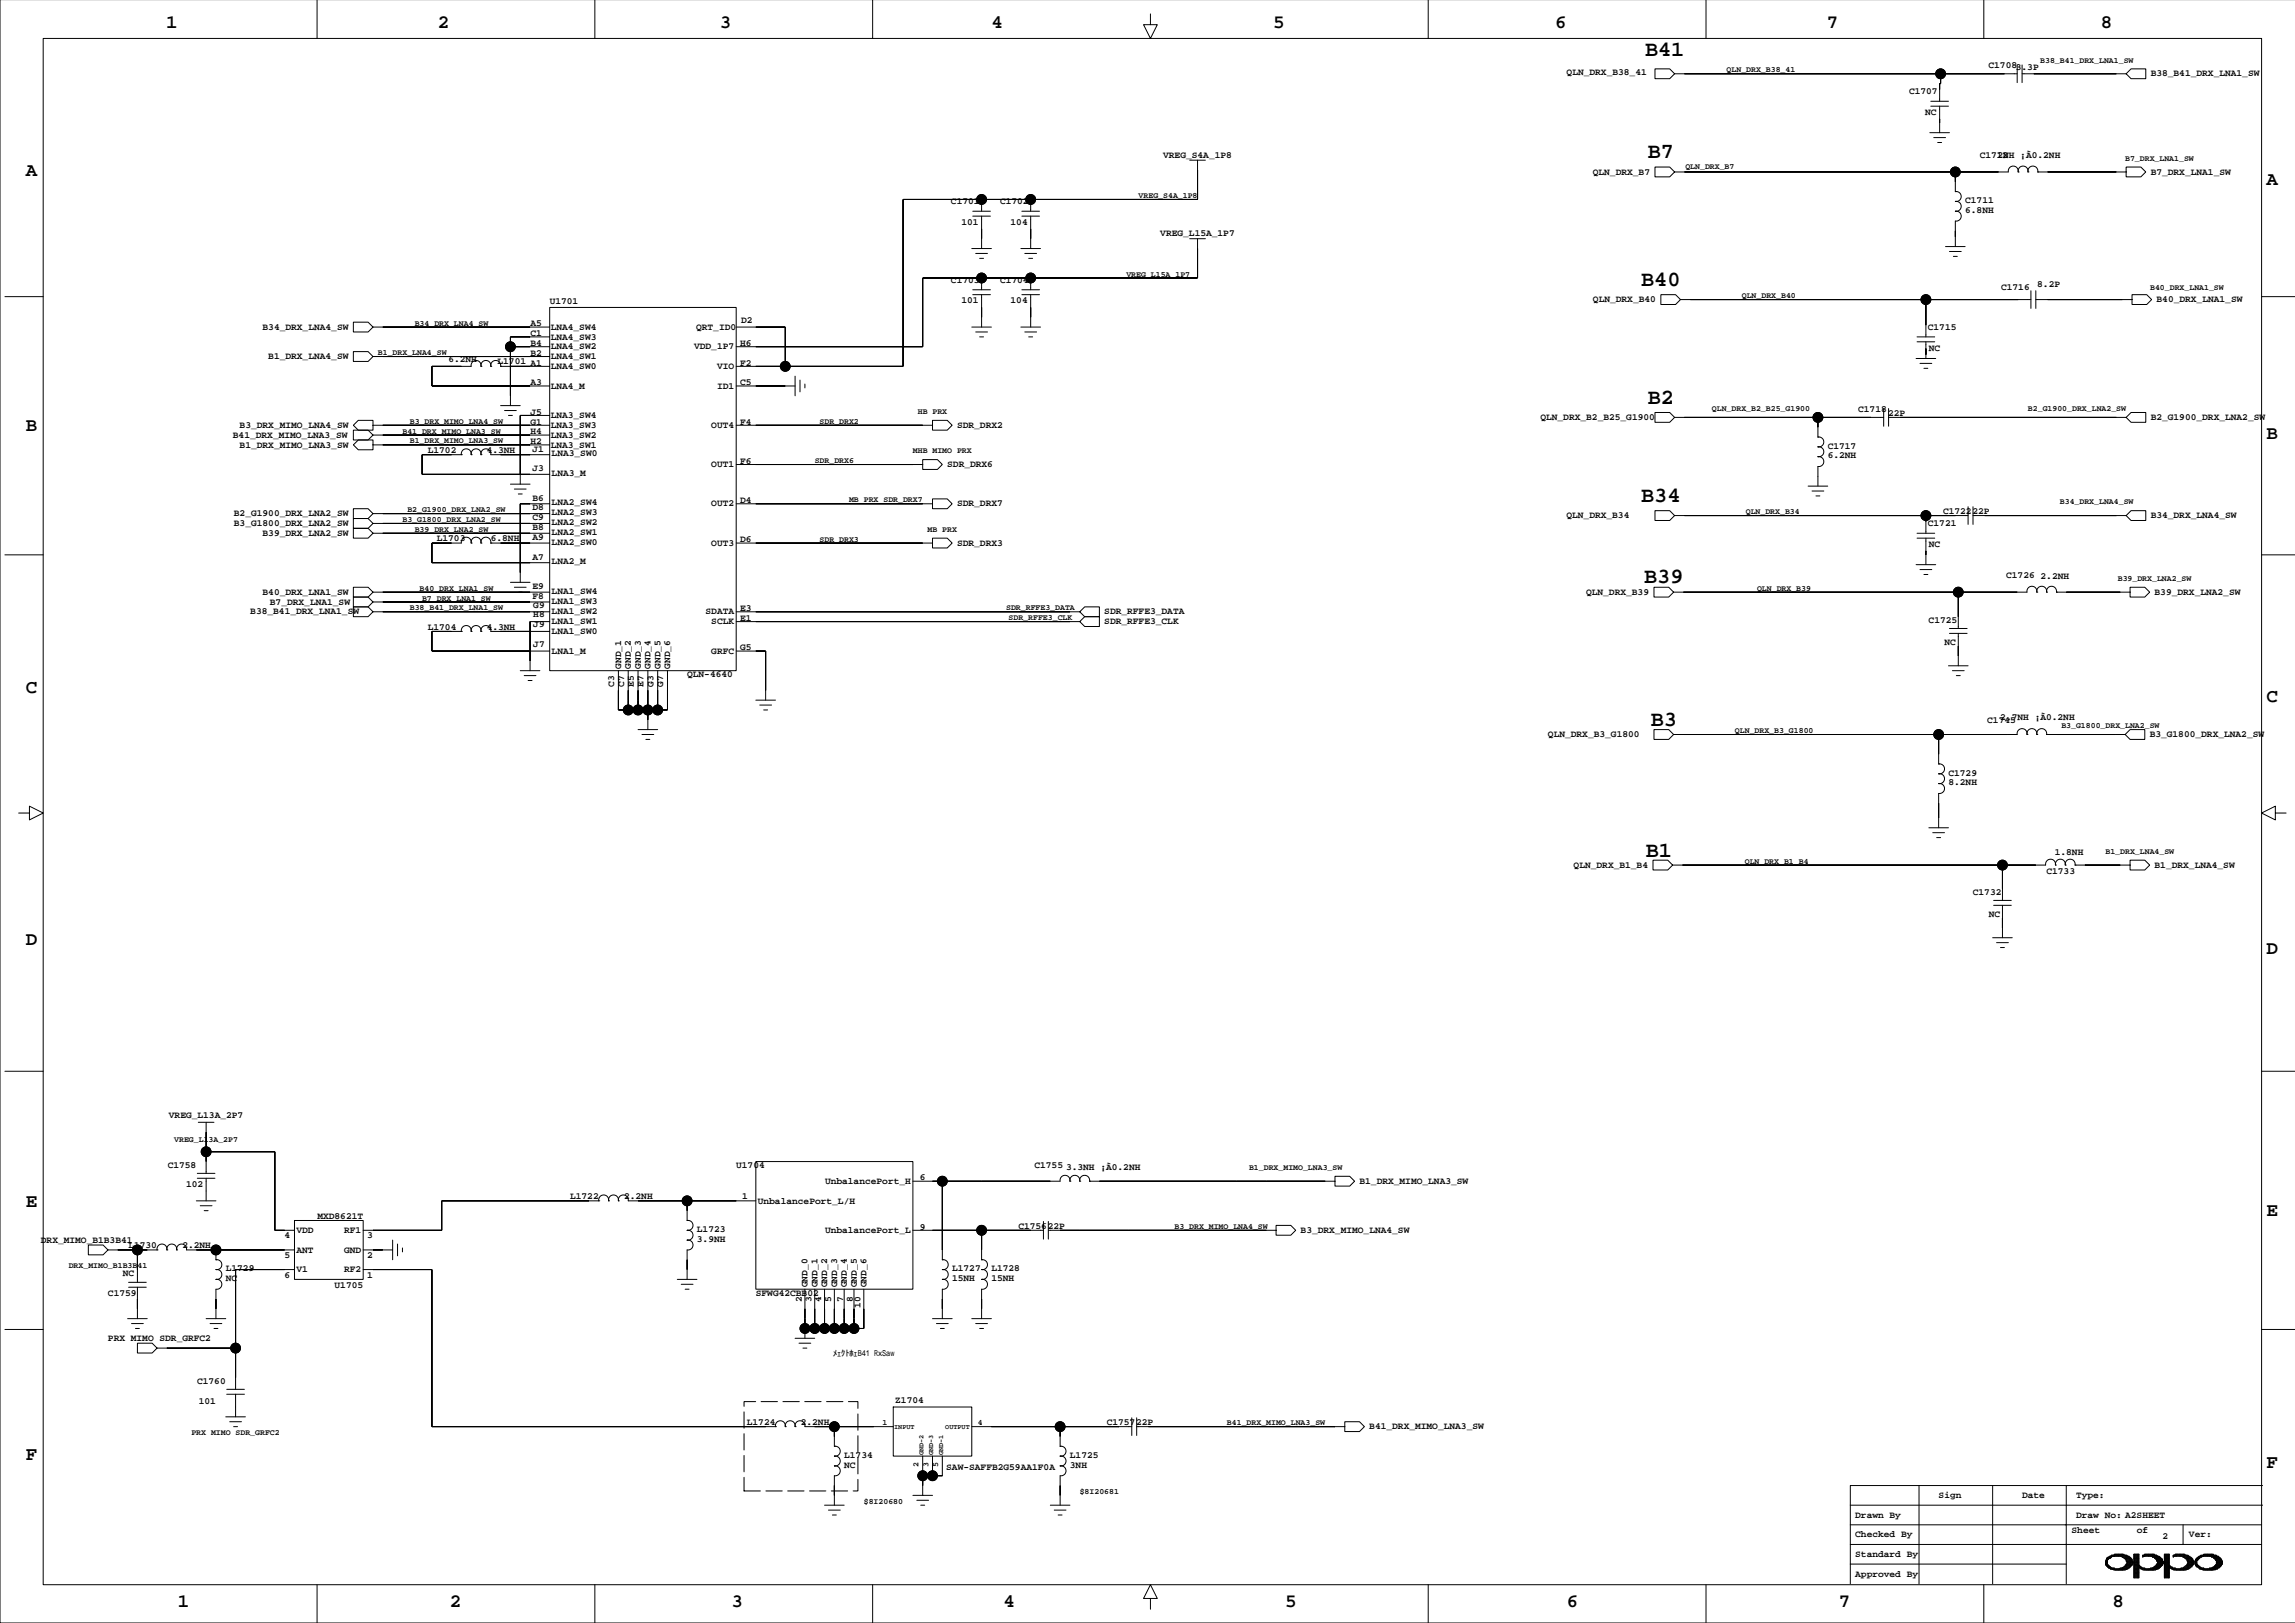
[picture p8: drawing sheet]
<svg xmlns="http://www.w3.org/2000/svg" width="594mm" height="420mm" viewBox="0 0 594 420" stroke-linecap="round" stroke-linejoin="round" font-family="sans-serif">
<defs><g id="words">
<g font-size="5.6">
<text x="425.6" y="14.5">B41</text>
<text x="426.3" y="40.9">B7</text>
<text x="424.6" y="73.9">B40</text>
<text x="426.3" y="104.4">B2</text>
<text x="424.6" y="129.8">B34</text>
<text x="425.4" y="150.9">B39</text>
<text x="427" y="187.7">B3</text>
<text x="425.8" y="221.7">B1</text>
</g>
<g font-size="4.9">
<text x="43" y="7.3">1</text>
<text x="113.3" y="7.3">2</text>
<text x="186.2" y="7.3">3</text>
<text x="256.5" y="7.3">4</text>
<text x="329.4" y="7.3">5</text>
<text x="402.3" y="7.3">6</text>
<text x="472.6" y="7.3">7</text>
<text x="543.5" y="7.3">8</text>
<text x="6.6" y="45.6">A</text>
<text x="586.4" y="47.9">A</text>
<text x="6.6" y="111.4">B</text>
<text x="586.4" y="113.7">B</text>
<text x="6.6" y="179.2">C</text>
<text x="586.4" y="181.5">C</text>
<text x="6.6" y="244.4">D</text>
<text x="586.4" y="246.7">D</text>
<text x="6.6" y="312.3">E</text>
<text x="586.4" y="314.5">E</text>
<text x="6.6" y="377.5">F</text>
<text x="586.4" y="379.8">F</text>
<text x="46" y="415.6">1</text>
<text x="116.3" y="415.6">2</text>
<text x="189.2" y="415.6">3</text>
<text x="259.6" y="415.6">4</text>
<text x="332.5" y="415.6">5</text>
<text x="405.3" y="415.6">6</text>
<text x="475.7" y="415.6">7</text>
<text x="546.5" y="415.6">8</text>
</g>
<g font-size="2.5">
<text x="514.4" y="17.5">C17083.3P</text>
<text x="405.3" y="19.5">QLN_DRX_B38_41</text>
<text x="556.4" y="19.8">B38_B41_DRX_LNA1_SW</text>
<text x="493.9" y="24.4">C1707</text>
<text x="498.1" y="29.7">NC</text>
<text x="300.9" y="40.9">VREG_S4A_1P8</text>
<text x="512.2" y="40.9">C1712</text>
<text x="516.7" y="40.9">2NH ¡À0.2NH</text>
<text x="412.1" y="45.2">QLN_DRX_B7</text>
<text x="556.4" y="45.2">B7_DRX_LNA1_SW</text>
<text x="246" y="52.8">C1701</text>
<text x="258.7" y="52.8">C1702</text>
<text x="508.4" y="52.6">C1711</text>
<text x="248.7" y="58.1">101</text>
<text x="261.4" y="58.1">104</text>
<text x="508.4" y="55.1">6.8NH</text>
<text x="300.2" y="61.2">VREG_L15A_1P7</text>
<text x="246" y="73.1">C1703</text>
<text x="258.7" y="73.1">C1704</text>
<text x="517.7" y="75.1">C1716</text>
<text x="527" y="74.3">8.2P</text>
<text x="142.2" y="78.7">U1701</text>
<text x="191.7" y="83.5">D2</text>
<text x="248.7" y="78.5">101</text>
<text x="261.4" y="78.5">104</text>
<text x="412.1" y="78.2">QLN_DRX_B40</text>
<text x="557.9" y="78.2">B40_DRX_LNA1_SW</text>
<text x="67.9" y="85.3">B34_DRX_LNA4_SW</text>
<text x="137.2" y="89.5">B4</text>
<text x="137.2" y="87">C1</text>
<text x="137.2" y="84.4">A5</text>
<text x="142.5" y="85.3">LNA4_SW4</text>
<text x="142.5" y="87.8">LNA4_SW3</text>
<text x="180.1" y="85.3">QRT_ID0</text>
<text x="191.5" y="89.5">H6</text>
<text x="498.7" y="85.3">C1715</text>
<text x="69.4" y="92.9">B1_DRX_LNA4_SW</text>
<text x="116" y="93.7">6.2NH</text>
<text x="128.7" y="94.2">L1701 A1</text>
<text x="137.2" y="92">B2</text>
<text x="142.5" y="90.4">LNA4_SW2</text>
<text x="142.5" y="92.9">LNA4_SW1</text>
<text x="142.5" y="95.5">LNA4_SW0</text>
<text x="179.6" y="90.4">VDD_1P7</text>
<text x="185.5" y="95.5">VIO</text>
<text x="191.5" y="94.6">F2</text>
<text x="499" y="90.9">NC</text>
<text x="137.2" y="99.7">A3</text>
<text x="142.5" y="100.5">LNA4_M</text>
<text x="185.5" y="100.5">ID1</text>
<text x="191.5" y="99.7">C5</text>
<text x="137.2" y="107.3">J5</text>
<text x="480.7" y="106.5">C1718</text>
<text x="488.5" y="107.5">22P</text>
<text x="60.3" y="113.2">B41_DRX_MIMO_LNA3_SW</text>
<text x="62" y="110.7">B3_DRX_MIMO_LNA4_SW</text>
<text x="137.2" y="112.3">H4</text>
<text x="137.2" y="109.8">G1</text>
<text x="142.5" y="108.2">LNA3_SW4</text>
<text x="142.5" y="110.7">LNA3_SW3</text>
<text x="142.5" y="113.2">LNA3_SW2</text>
<text x="184" y="110.7">OUT4</text>
<text x="191.5" y="109.8">F4</text>
<text x="247.6" y="110.7">SDR_DRX2</text>
<text x="398.5" y="108.7">QLN_DRX_B2_B25_G1900</text>
<text x="556.4" y="108.7">B2_G1900_DRX_LNA2_SW</text>
<text x="62" y="115.8">B1_DRX_MIMO_LNA3_SW</text>
<text x="110.7" y="117.2">L1702</text>
<text x="125.9" y="117.2">4.3NH</text>
<text x="137.2" y="114.9">H2</text>
<text x="137.7" y="116.8">J1</text>
<text x="142.5" y="115.8">LNA3_SW1</text>
<text x="142.7" y="118.1">LNA3_SW0</text>
<text x="191.5" y="120">F6</text>
<text x="472.8" y="116">C1717</text>
<text x="472.8" y="118.6">6.2NH</text>
<text x="137.7" y="121.9">J3</text>
<text x="142.7" y="123.1">LNA3_M</text>
<text x="184" y="120.8">OUT1</text>
<text x="245.1" y="120.8">SDR_DRX6</text>
<text x="137.7" y="129.5">B6</text>
<text x="142.7" y="130.8">LNA2_SW4</text>
<text x="184" y="131">OUT2</text>
<text x="191.5" y="130.1">D4</text>
<text x="247.6" y="131">SDR_DRX7</text>
<text x="60.5" y="136.1">B3_G1800_DRX_LNA2_SW</text>
<text x="60.5" y="133.5">B2_G1900_DRX_LNA2_SW</text>
<text x="137.7" y="132">D8</text>
<text x="137.7" y="134.6">C9</text>
<text x="137.7" y="137.1">B8</text>
<text x="142.7" y="135.8">LNA2_SW2</text>
<text x="142.7" y="133.3">LNA2_SW3</text>
<text x="405.2" y="134.1">QLN_DRX_B34</text>
<text x="498.7" y="136.1">C1721</text>
<text x="502.7" y="132.9">C172222P</text>
<text x="556.4" y="134.1">B34_DRX_LNA4_SW</text>
<text x="67.9" y="138.6">B39_DRX_LNA2_SW</text>
<text x="113" y="140">L1703</text>
<text x="127" y="140">6.8NH</text>
<text x="137.7" y="139.7">A9</text>
<text x="142.7" y="140.9">LNA2_SW0</text>
<text x="142.7" y="138.4">LNA2_SW1</text>
<text x="184" y="141.2">OUT3</text>
<text x="191.5" y="140.3">D6</text>
<text x="247.6" y="141.2">SDR_DRX3</text>
<text x="499" y="141.4">NC</text>
<text x="137.7" y="144.7">A7</text>
<text x="142.7" y="146">LNA2_M</text>
<text x="519" y="149.6">C1726</text>
<text x="527.9" y="149.8">2.2NH</text>
<text x="67.9" y="153.9">B40_DRX_LNA1_SW</text>
<text x="137.7" y="152.4">E9</text>
<text x="137.7" y="154.9">F8</text>
<text x="142.7" y="153.6">LNA1_SW4</text>
<text x="410.3" y="153.9">QLN_DRX_B39</text>
<text x="557.4" y="153.9">B39_DRX_LNA2_SW</text>
<text x="64.8" y="158.9">B38_B41_DRX_LNA1_SW</text>
<text x="69.8" y="156.4">B7_DRX_LNA1_SW</text>
<text x="138" y="159.7">H8</text>
<text x="138" y="157.2">G9</text>
<text x="142.7" y="158.9">LNA1_SW2</text>
<text x="142.7" y="161.5">LNA1_SW1</text>
<text x="142.7" y="156.1">LNA1_SW3</text>
<text x="182.5" y="158.9">SDATA</text>
<text x="184" y="161.5">SCLK</text>
<text x="191.5" y="160.6">E1</text>
<text x="191.5" y="158.1">E3</text>
<text x="285.7" y="161.5">SDR_RFFE3_CLK</text>
<text x="285.7" y="158.9">SDR_RFFE3_DATA</text>
<text x="499" y="161.2">C1725</text>
<text x="110.7" y="162.9">L1704</text>
<text x="125.9" y="162.9">4.3NH</text>
<text x="138" y="167.3">J7</text>
<text x="138" y="162.3">J9</text>
<text x="142.7" y="164">LNA1_SW0</text>
<text x="503.1" y="166.8">NC</text>
<text x="142.7" y="169.1">LNA1_M</text>
<text x="160.7" y="173" transform="rotate(-90 160.7 173)">GND_1</text>
<text x="163.2" y="173" transform="rotate(-90 163.2 173)">GND_2</text>
<text x="165.8" y="173" transform="rotate(-90 165.8 173)">GND_3</text>
<text x="168.3" y="173" transform="rotate(-90 168.3 173)">GND_4</text>
<text x="170.8" y="173" transform="rotate(-90 170.8 173)">GND_5</text>
<text x="173.4" y="173" transform="rotate(-90 173.4 173)">GND_6</text>
<text x="184" y="169.1">GRFC</text>
<text x="191.5" y="168.2">G5</text>
<text x="158.9" y="177.7" transform="rotate(-90 158.9 177.7)">C3</text>
<text x="161.4" y="177.7" transform="rotate(-90 161.4 177.7)">C7</text>
<text x="164" y="177.7" transform="rotate(-90 164 177.7)">E5</text>
<text x="166.5" y="177.7" transform="rotate(-90 166.5 177.7)">E7</text>
<text x="169.1" y="177.7" transform="rotate(-90 169.1 177.7)">G3</text>
<text x="171.6" y="177.7" transform="rotate(-90 171.6 177.7)">G7</text>
<text x="177.8" y="175.2">QLN-4640</text>
<text x="400.5" y="190.7">QLN_DRX_B3_G1800</text>
<text x="514.1" y="187.1">C1745</text>
<text x="517.5" y="186.3">2.7NH ¡À0.2NH</text>
<text x="556.1" y="190.7">B3_G1800_DRX_LNA2_SW</text>
<text x="504.1" y="200.6">C1729</text>
<text x="504.1" y="203.1">8.2NH</text>
<text x="531.6" y="221">1.8NH</text>
<text x="407.1" y="224.5">QLN_DRX_B1_B4</text>
<text x="529.4" y="226">C1733</text>
<text x="557.4" y="224.5">B1_DRX_LNA4_SW</text>
<text x="510.4" y="231.6">C1732</text>
<text x="514.5" y="237.2">NC</text>
<text x="43.7" y="289.2">VREG_L13A_2P7</text>
<text x="43.4" y="302.2">C1758</text>
<text x="190.5" y="302.2">U1704</text>
<text x="237.9" y="305.3">6</text>
<text x="267.6" y="302.2">C1755</text>
<text x="275.8" y="302.6">3.3NH ¡À0.2NH</text>
<text x="48.1" y="307">102</text>
<text x="147.5" y="310.2">L1722</text>
<text x="161.5" y="310.2">2.2NH</text>
<text x="192" y="310.2">1</text>
<text x="196" y="311.3">UnbalancePort_L/H</text>
<text x="213.4" y="306.2">UnbalancePort_H</text>
<text x="351.7" y="306.2">B1_DRX_MIMO_LNA3_SW</text>
<text x="82.1" y="315.2">MXD8621T</text>
<text x="263.5" y="317.8">C175622P</text>
<text x="10.6" y="321.5">DRX_MIMO_B1B3B41</text>
<text x="33.2" y="322.9">L1730</text>
<text x="47.2" y="322.9">2.2NH</text>
<text x="73.6" y="320.3">4</text>
<text x="76.7" y="318.9">VDD</text>
<text x="89" y="318.9">RF1</text>
<text x="95" y="320.3">3</text>
<text x="180.3" y="321.2">3.9NH</text>
<text x="180.3" y="318.7">L1723</text>
<text x="213.4" y="318.9">UnbalancePort_L</text>
<text x="237.9" y="318">9</text>
<text x="336.5" y="318.9">B3_DRX_MIMO_LNA4_SW</text>
<text x="58.4" y="328.8">L1729</text>
<text x="73.6" y="325.4">5</text>
<text x="76.7" y="329.1">V1</text>
<text x="76.7" y="324">ANT</text>
<text x="89" y="329.1">RF2</text>
<text x="89" y="324">GND</text>
<text x="95" y="325.4">2</text>
<text x="246.3" y="328.8">L1727</text>
<text x="256.5" y="328.8">L1728</text>
<text x="27.9" y="335.2">C1759</text>
<text x="31.7" y="330.1">NC</text>
<text x="58.4" y="331.4">NC</text>
<text x="73.6" y="330.5">6</text>
<text x="86.6" y="333">U1705</text>
<text x="95" y="330.5">1</text>
<text x="195.5" y="335.2">SFWG42CBB02</text>
<text x="208.9" y="333" transform="rotate(-90 208.9 333)">GND_0</text>
<text x="211.5" y="333" transform="rotate(-90 211.5 333)">GND_1</text>
<text x="214" y="333" transform="rotate(-90 214 333)">GND_2</text>
<text x="216.5" y="333" transform="rotate(-90 216.5 333)">GND_3</text>
<text x="219.1" y="333" transform="rotate(-90 219.1 333)">GND_4</text>
<text x="221.6" y="333" transform="rotate(-90 221.6 333)">GND_5</text>
<text x="224.2" y="333" transform="rotate(-90 224.2 333)">GND_6</text>
<text x="246.3" y="331.4">15NH</text>
<text x="256.5" y="331.4">15NH</text>
<text x="207.4" y="336.7" transform="rotate(-90 207.4 336.7)">2</text>
<text x="209.9" y="336.7" transform="rotate(-90 209.9 336.7)">3</text>
<text x="212.5" y="336.7" transform="rotate(-90 212.5 336.7)">4</text>
<text x="215" y="336.7" transform="rotate(-90 215 336.7)">5</text>
<text x="218.1" y="336.7" transform="rotate(-90 218.1 336.7)">7</text>
<text x="220.7" y="336.7" transform="rotate(-90 220.7 336.7)">8</text>
<text x="222.6" y="338.2" transform="rotate(-90 222.6 338.2)">10</text>
<text x="27.9" y="346.9">PRX MIMO SDR_GRFC2</text>
<text x="51" y="358">C1760</text>
<text x="51.4" y="363.1">101</text>
<text x="231.6" y="362.9">Z1704</text>
<text x="193.2" y="368.6">L1724</text>
<text x="207.2" y="368.6">2.2NH</text>
<text x="286.3" y="368.6">C175722P</text>
<text x="354.2" y="369.7">B41_DRX_MIMO_LNA3_SW</text>
<text x="218.4" y="377.1">L1734</text>
<text x="276.8" y="377.1">L1725</text>
<text x="218.4" y="379.6">NC</text>
<text x="244.8" y="380.1">SAW-SAFFB2G59AA1F0A</text>
<text x="276.8" y="379.6">3NH</text>
<text x="501.5" y="387.5">Sign</text>
<text x="523.1" y="387.5">Date</text>
<text x="537.1" y="387.5">Type:</text>
<text x="480" y="392.6">Drawn By</text>
<text x="537.1" y="392.6">Draw No: A2SHEET</text>
<text x="480" y="397.6">Checked By</text>
<text x="535.9" y="396.6">Sheet</text>
<text x="552.8" y="396.6">of</text>
<text x="559.4" y="398.2">2</text>
<text x="566.3" y="397.6">Ver:</text>
<text x="480" y="402.7">Standard By</text>
<text x="480" y="407.8">Approved By</text>
</g>
<g font-size="2.1">
<text x="527.8" y="16.2">B38_B41_DRX_LNA1_SW</text>
<text x="446.7" y="18.7">QLN_DRX_B38_41</text>
<text x="549.8" y="41.6">B7_DRX_LNA1_SW</text>
<text x="436" y="43.6">QLN_DRX_B7</text>
<text x="294.6" y="51.2">VREG_S4A_1P8</text>
<text x="291.4" y="71.5">VREG_L15A_1P7</text>
<text x="450.6" y="77.1">QLN_DRX_B40</text>
<text x="556.3" y="75.1">B40_DRX_LNA1_SW</text>
<text x="107.3" y="84.2">B34_DRX_LNA4_SW</text>
<text x="97.8" y="91.8">B1_DRX_LNA4_SW</text>
<text x="237.4" y="107.1">HB PRX</text>
<text x="442.9" y="106.3">QLN_DRX_B2_B25_G1900</text>
<text x="524.6" y="106.3">B2_G1900_DRX_LNA2_SW</text>
<text x="104.1" y="112.2">B41_DRX_MIMO_LNA3_SW</text>
<text x="106" y="109.6">B3_DRX_MIMO_LNA4_SW</text>
<text x="212" y="109.6">SDR_DRX2</text>
<text x="106" y="114.7">B1_DRX_MIMO_LNA3_SW</text>
<text x="210.8" y="119.8">SDR_DRX6</text>
<text x="236.2" y="117.2">MHB MIMO PRX</text>
<text x="219.7" y="129.9">MB PRX SDR_DRX7</text>
<text x="532.9" y="130.4">B34_DRX_LNA4_SW</text>
<text x="104.1" y="135">B3_G1800_DRX_LNA2_SW</text>
<text x="105.4" y="132.5">B2_G1900_DRX_LNA2_SW</text>
<text x="107.3" y="137.6">B39_DRX_LNA2_SW</text>
<text x="240" y="137.6">MB PRX</text>
<text x="451.6" y="133">QLN_DRX_B34</text>
<text x="212" y="140.1">SDR_DRX3</text>
<text x="108.6" y="152.8">B40_DRX_LNA1_SW</text>
<text x="109.2" y="155.3">B7_DRX_LNA1_SW</text>
<text x="454.6" y="152.8">QLN_DRX_B39</text>
<text x="547.9" y="150.3">B39_DRX_LNA2_SW</text>
<text x="106" y="157.9">B38_B41_DRX_LNA1_SW</text>
<text x="260.3" y="157.9">SDR_RFFE3_DATA</text>
<text x="260.9" y="160.4">SDR_RFFE3_CLK</text>
<text x="448.8" y="189.6">QLN_DRX_B3_G1800</text>
<text x="533.3" y="188.3">B3_G1800_DRX_LNA2_SW</text>
<text x="544.7" y="220.8">B1_DRX_LNA4_SW</text>
<text x="451.4" y="223.4">QLN_DRX_B1_B4</text>
<text x="45.1" y="295.5">VREG_L13A_2P7</text>
<text x="323.1" y="302.6">B1_DRX_MIMO_LNA3_SW</text>
<text x="303.8" y="317.9">B3_DRX_MIMO_LNA4_SW</text>
<text x="17.8" y="328">DRX_MIMO_B1B3B41</text>
<text x="215.5" y="350.9">ﾒｪｸﾄﾎｪB41 RxSaw</text>
<text x="49.5" y="371.2">PRX MIMO SDR_GRFC2</text>
<text x="228.3" y="368.6">1</text>
<text x="252.9" y="368.6">4</text>
<text x="317.4" y="368.6">B41_DRX_MIMO_LNA3_SW</text>
<text x="237.6" y="379.4" transform="rotate(-90 237.6 379.4)">2</text>
<text x="240.2" y="379.4" transform="rotate(-90 240.2 379.4)">3</text>
<text x="242.7" y="379.4" transform="rotate(-90 242.7 379.4)">5</text>
<text x="223.5" y="389">$8I20680</text>
<text x="279.3" y="386.4">$8I20681</text>
</g>
<g font-size="1.8">
<text x="231.3" y="369.5">INPUT</text>
<text x="244.5" y="369.5">OUTPUT</text>
<text x="238.9" y="376.4" transform="rotate(-90 238.9 376.4)">GND-2</text>
<text x="241.4" y="376.4" transform="rotate(-90 241.4 376.4)">GND-3</text>
<text x="244" y="376.4" transform="rotate(-90 244 376.4)">GND-1</text>
</g>
</g></defs>
<g fill="none" stroke="#000" stroke-width=".26">
<path d="M0 -.1v419.9h593.8M11.2 9.9h573.9v400h-573.9zM82 0v9.9M153.9 0v9.9M225.8 0v9.9M297.6 3.6v2.8h1.8l-1.8 3.5-1.8-3.5h1.8M369.5 0v9.9M428.1 17.8h3.9l1.2 1.3-1.2 1.3h-3.9zM433.2 19.1h88.7M441.4 0v9.9M502 19.1v2.5h-.2v4.6M513.2 0v9.9"/>
<path d="M521.9 16.8v4.6M523.1 19.1h26.9M523.1 16.8v4.6M550 19.1l1.3-1.3h3.8v2.6h-3.8zM499.3 34.3h5M499.5 27.5h4.6M499.5 26.2h4.6M500.3 35.6h3M501.3 36.9h1M501.8 31.8h.1M501.8 27.5v6.8M251.7 55.9h4.5"/>
<path d="M251.7 54.6h4.5M253.9 51.6h.1M253.9 51.6v3M253.9 55.9v8.4M264.4 55.9h4.5M264.4 54.6h4.5M266.6 51.6h.1M266.6 51.6v3M266.6 55.9v8.4M307.8 41.4h4M309.8 44h.1M309.8 41.4v10.2h-76.2v43.2h-43.1"/>
<path d="M428.1 43.2h3.9l1.2 1.3-1.2 1.2h-3.9zM505.9 49.6h.1M505.9 52.1h.1M505.9 54.6h.1M505.9 44.5v5.1M505.9 49.6a1.29 1.29 0 0 1 1.5 1.2 1.29 1.29 0 0 1-1.5 1.3M505.9 52.1a1.29 1.29 0 0 1 1.5 1.3 1.29 1.29 0 0 1-1.5 1.2M505.9 54.6a1.29 1.29 0 0 1 1.5 1.3 1.29 1.29 0 0 1-1.5 1.3v6.6M522.1 44.5a1.29 1.29 0 0 1 1.3-1.5 1.29 1.29 0 0 1 1.2 1.5M522.1 44.5h.1M522.1 44.5a1.29 1.29 0 0 0-1.3-1.5 1.29 1.29 0 0 0-1.2 1.5h-86.4M524.6 44.5a1.29 1.29 0 0 1 1.3-1.5 1.29 1.29 0 0 1 1.3 1.5"/>
<path d="M524.6 44.5h.1M527.2 44.5h.1M527.2 44.5h22.8M550 43.2h3.8l1.3 1.3-1.3 1.2h-3.8zM1.3 76.7h9.9M142.2 79.5h48.3v94h-48.3zM251.4 64.3h5.1M251.7 76.2h4.5M251.7 75h4.5M252.4 65.6h3.1M253.4 66.8h1.1M253.9 61.7h.1"/>
<path d="M253.9 71.9h.1M253.9 71.9v3.1M253.9 76.2v8.4M264.1 64.3h5.1M264.4 76.2h4.5M264.4 75h4.5M265.1 65.6h3.1M266.1 66.8h1M266.6 61.7h.1M266.6 71.9h.1M266.6 71.9v3.1M266.6 76.2v8.4"/>
<path d="M307.8 61.7h4M309.8 64.3h.1M309.8 61.7v10.2h-71.1v17.8h-48.2M429.7 76.2h3.8l1.2 1.3-1.2 1.3h-3.8zM434.7 77.5h90.7M498.2 77.5v9.6M503.3 63.8h5.1M504.3 65h3.1M505.3 66.3h1.1M505.9 61.2h.1M525.4 75.2v4.6M526.7 77.5h24.9"/>
<path d="M526.7 75.2v4.6M551.6 76.2h3.8l1.2 1.3-1.2 1.3h-3.8zM585.1 76.7h8.7M91.4 91h3.8l1.3 1.2-1.3 1.3h-3.8zM91.4 83.3h3.8l1.3 1.3-1.3 1.3h-3.8zM96.5 84.6h45.7M96.5 92.2h45.7M124.4 94.8a1.29 1.29 0 0 1 1.3-1.6 1.29 1.29 0 0 1 1.3 1.6M124.4 94.8h.1M124.4 94.8a1.29 1.29 0 0 0-1.2-1.6 1.29 1.29 0 0 0-1.3 1.6h-10.2v5h30.5M127 94.8a1.29 1.29 0 0 1 1.2-1.6 1.29 1.29 0 0 1 1.3 1.6M127 94.8h.1"/>
<path d="M129.5 94.8h.1M129.5 94.8h12.7M132.1 89.7h10.1M142.2 87.1h-10.1v17.8M190.5 84.6h12.7v10.2M190.5 99.8h15.2M203.2 99.8h.1M205.7 97.3v5.1M207 98.3v3.1M208.2 99.3v1M251.4 84.6h5.1M252.4 85.9h3.1"/>
<path d="M253.4 87.1h1.1M253.9 82.1h.1M264.1 84.6h5.1M265.1 85.9h3.1M266.1 87.1h1M266.6 82.1h.1M495.7 92.7h5.1M495.9 88.4h4.6M495.9 87.1h4.6M496.7 94h3.1M497.7 95.3h1M498.2 90.2h.1"/>
<path d="M498.2 88.4v4.3M91.4 111.3h3.8l1.3 1.2-1.3 1.3h-3.8zM91.4 115.1l1.3-1.3h3.8v2.5h-3.8zM91.4 110l1.3-1.3h3.8v2.6h-3.8zM96.5 112.5h45.7M96.5 110h45.7M96.5 115.1h45.7M119.4 117.6a1.29 1.29 0 0 1 1.2-1.5 1.29 1.29 0 0 1 1.3 1.5 1.29 1.29 0 0 1 1.3-1.5 1.29 1.29 0 0 1 1.2 1.5 1.29 1.29 0 0 1 1.3-1.5 1.29 1.29 0 0 1 1.3 1.5M119.4 117.6h.1M119.4 117.6h-10.2v5.1h33M121.9 117.6h.1M124.4 117.6h.1"/>
<path d="M127 117.6h15.2M129.5 104.9h5.1M130.5 106.2h3.1M131.5 107.5h1.1M132.1 102.4h.1M142.2 107.5h-7.6v17.7M190.5 110h50.7M238.7 118.9h3.8l1.3 1.3-1.3 1.2h-3.8zM241.2 108.7h3.9l1.2 1.3-1.2 1.3h-3.9zM428.1 106.7h3.9l1.2 1.3-1.2 1.2h-3.9zM433.2 108h54.1M470.3 113h.1"/>
<path d="M470.3 115.6h.1M470.3 118.1h.1M470.3 108v5M470.3 113a1.29 1.29 0 0 1 1.5 1.3 1.29 1.29 0 0 1-1.5 1.3M470.3 115.6a1.29 1.29 0 0 1 1.5 1.3 1.29 1.29 0 0 1-1.5 1.2M470.3 118.1a1.29 1.29 0 0 1 1.5 1.3 1.29 1.29 0 0 1-1.5 1.3v5M487.3 105.7v4.6M488.6 108h61.4M488.6 105.7v4.6M551.3 106.7h3.8v2.5h-3.8l-1.3-1.2zM91.4 134.1h3.8l1.3 1.3-1.3 1.3h-3.8zM91.4 136.7h3.8l1.3 1.2-1.3 1.3h-3.8z"/>
<path d="M91.4 131.6h3.8l1.3 1.3-1.3 1.2h-3.8zM96.5 137.9h45.7M96.5 135.4h45.7M96.5 132.9h45.7M132.1 125.2h5M133.1 126.5h3M134.1 127.8h1M134.6 122.7h.1M142.2 130.3h-7.6v20.3M190.5 120.2h48.2M190.5 130.3h50.7M241.2 129h3.9l1.2 1.3-1.2 1.3h-3.9z"/>
<path d="M241.2 139.2h3.9l1.2 1.3-1.2 1.2h-3.9zM428.1 132.1h3.9l1.2 1.3-1.2 1.2h-3.9zM433.2 133.4h76M467.8 125.7h5M468.8 127h3M469.8 128.3h1M470.3 123.2h.1M495.9 139.2h4.6M495.9 137.9h4.6M498.2 133.4v4.5M498.2 139.2v6.9M509.2 131.1v4.5"/>
<path d="M510.4 133.4h39.6M510.4 131.1v4.5M551.3 132.1h3.8v2.5h-3.8l-1.3-1.2zM1.3 143.5h9.9M91.4 157h3.8l1.3 1.2-1.3 1.3h-3.8zM91.4 154.4h3.8l1.3 1.3-1.3 1.3h-3.8zM91.4 151.9h3.8l1.3 1.3-1.3 1.2h-3.8zM96.5 153.2h45.7M96.5 158.2h45.7M96.5 155.7h45.7M121.9 140.5a1.29 1.29 0 0 1 1.3-1.6 1.29 1.29 0 0 1 1.2 1.6M121.9 140.5h.1"/>
<path d="M121.9 140.5a1.29 1.29 0 0 0-1.3-1.6 1.29 1.29 0 0 0-1.2 1.6h-7.7v5h30.5M124.4 140.5a1.29 1.29 0 0 1 1.3-1.6 1.29 1.29 0 0 1 1.3 1.6M124.4 140.5h.1M127 140.5h.1M127 140.5h15.2M132.1 150.6h5M133.1 151.9h3M134.6 148.1h.1M190.5 158.2h88.8M190.5 140.5h50.7M280.6 159.5h3.8v2.6h-3.8l-1.3-1.3zM280.6 157h3.8v2.5h-3.8l-1.3-1.3z"/>
<path d="M427.9 151.9h3.8l1.3 1.3-1.3 1.2h-3.8zM495.7 146.1h5.1M496.7 147.3h3.1M497.7 148.6h1M498.2 143.5h.1M506.6 153.2v9.4M526.9 153.2a1.29 1.29 0 0 1 1.3-1.6 1.29 1.29 0 0 1 1.3 1.6M526.9 153.2h.1M526.9 153.2a1.29 1.29 0 0 0-1.2-1.6 1.29 1.29 0 0 0-1.3 1.6h-91.4M529.5 153.2a1.29 1.29 0 0 1 1.2-1.6 1.29 1.29 0 0 1 1.3 1.6M529.5 153.2h.1M532 153.2h.1"/>
<path d="M532 153.2h19.1M551.1 151.9h3.8l1.2 1.3-1.2 1.2h-3.8zM585.1 143.5h8.7M119.4 163.3a1.29 1.29 0 0 1 1.2-1.5 1.29 1.29 0 0 1 1.3 1.5M119.4 163.3h.1M119.4 163.3h-7.7v5.1h30.5M121.9 163.3a1.29 1.29 0 0 1 1.3-1.5 1.29 1.29 0 0 1 1.2 1.5M121.9 163.3h.1M124.4 163.3a1.29 1.29 0 0 1 1.3-1.5 1.29 1.29 0 0 1 1.3 1.5h15.2M124.4 163.3h.1M134.6 173.5h5.1M135.6 174.8h3.1"/>
<path d="M136.6 176h1M137.1 170.9h.1M142.2 160.8h-5.1v12.7M160 173.5v10.1h12.7v-10.1M162.5 173.5v10.1M165.1 173.5v10.1M167.6 173.5v15.2M170.1 173.5v10.1M190.5 160.8h88.8M190.5 168.4h7.6v12.7M198.1 178.6h.1M504.1 172.2h5.1"/>
<path d="M504.3 163.8h4.6M504.3 162.6h4.6M505.1 173.5h3M506.1 174.8h1M506.6 169.7h.1M506.6 163.8v8.4M162.5 181.1h.1M165.1 181.1h.1M165.1 188.7h5M166.1 190h3M167.1 191.3h1M167.6 186.2h.1"/>
<path d="M167.6 181.1h.1M170.1 181.1h.1M195.5 181.1h5.1M196.6 182.4h3M197.6 183.6h1M427.9 188.7h3.8l1.3 1.3-1.3 1.3h-3.8zM433 190h88.9M501.5 197.6h.1M501.5 190v7.6M501.5 197.6a1.29 1.29 0 0 1 1.6 1.3 1.29 1.29 0 0 1-1.6 1.2M521.8 190a1.29 1.29 0 0 1 1.3-1.5 1.29 1.29 0 0 1 1.3 1.5 1.29 1.29 0 0 1 1.3-1.5 1.29 1.29 0 0 1 1.2 1.5 1.29 1.29 0 0 1 1.3-1.5 1.29 1.29 0 0 1 1.3 1.5M524.4 190h.1"/>
<path d="M526.9 190h.1M529.5 190h.1M529.5 190h20.3M549.8 190l1.3-1.3h3.8v2.6h-3.8zM4.8 210.3h2.8v-1.8l3.6 1.8-3.6 1.8v-1.8M499 214.1h5.1M500 215.4h3.1M501 216.7h1M501.5 211.6h.1M501.5 200.1h.1M501.5 202.7h.1M501.5 200.1a1.29 1.29 0 0 1 1.6 1.3 1.29 1.29 0 0 1-1.6 1.3"/>
<path d="M501.5 202.7a1.29 1.29 0 0 1 1.6 1.3 1.29 1.29 0 0 1-1.6 1.2v8.9M588.6 210.3v-1.8l-3.5 1.8 3.5 1.8v-1.8h2.8M427.6 222.5h3.8l1.3 1.3-1.3 1.2h-3.8zM515.8 234.2h4.5M515.8 232.9h4.5M518 223.8v9.1M518 234.2v8.4M531.8 223.8a1.29 1.29 0 0 1 1.2-1.6 1.29 1.29 0 0 1 1.3 1.6M531.8 223.8h.1M531.8 223.8a1.29 1.29 0 0 0-1.3-1.6 1.29 1.29 0 0 0-1.3 1.6h-96.5M534.3 223.8a1.29 1.29 0 0 1 1.3-1.6 1.29 1.29 0 0 1 1.2 1.6M534.3 223.8h.1"/>
<path d="M536.8 223.8h.1M536.8 223.8h14.3M551.1 222.5h3.8l1.2 1.3-1.2 1.2h-3.8zM515.5 242.6h5.1M516.5 243.8h3.1M517.5 245.1h1M518 240h.1M1.3 277.1h9.9M585.1 277.1h8.7M51.3 290.3h4.1M53.3 292.8h.1M53.3 297.9h17.8v20.3h5.1"/>
<path d="M53.3 290.3v13.2M50.8 310.6h5.1M51 304.8h4.6M51 303.5h4.6M51.8 311.9h3.1M52.8 313.1h1M53.3 308.1h.1M53.3 304.8v5.8M76.2 315.7h17.8v15.2h-17.8zM154.9 310.6a1.29 1.29 0 0 1 1.3-1.5 1.29 1.29 0 0 1 1.2 1.5 1.29 1.29 0 0 1 1.3-1.5 1.29 1.29 0 0 1 1.3 1.5 1.29 1.29 0 0 1 1.3-1.5 1.29 1.29 0 0 1 1.2 1.5M154.9 310.6h.1M154.9 310.6h-40.6v7.6h-20.3"/>
<path d="M157.4 310.6h.1M160 310.6h.1M162.5 310.6h33M177.8 315.7h.1M177.8 318.2h.1M177.8 310.6v5.1M177.8 315.7a1.29 1.29 0 0 1 1.5 1.3 1.29 1.29 0 0 1-1.5 1.2 1.29 1.29 0 0 1 1.5 1.3 1.29 1.29 0 0 1-1.5 1.3 1.29 1.29 0 0 1 1.5 1.2 1.29 1.29 0 0 1-1.5 1.3M195.5 300.5h40.7v33h-40.7zM236.2 318.2h33.7M243.8 305.5h.1M243.8 305.5v20.3M253.9 305.5h.1"/>
<path d="M253.9 318.2v7.6M269.9 315.9v4.6M271.2 318.2h58.9M271.2 315.9v4.6M276.8 305.5a1.29 1.29 0 0 1 1.3-1.5 1.29 1.29 0 0 1 1.2 1.5M276.8 305.5h.1M276.8 305.5a1.29 1.29 0 0 0-1.3-1.5 1.29 1.29 0 0 0-1.2 1.5h-38.1M279.3 305.5a1.29 1.29 0 0 1 1.3-1.5 1.29 1.29 0 0 1 1.3 1.5M279.3 318.2h.1M279.3 305.5h.1M281.9 305.5h.1M281.9 305.5h63.5"/>
<path d="M292 318.2h.1M320 305.5h.1M327.6 305.5h.1M330.1 317h3.8l1.3 1.2-1.3 1.3h-3.8zM345.4 304.3h3.8l1.2 1.2-1.2 1.3h-3.8zM22.9 322h3.8l1.2 1.3-1.2 1.3h-3.8zM27.9 323.3h12.7M33.3 331.7h4.5M33.3 333h4.5M35.6 338.5h.1M35.6 323.3v8.4M35.6 333v8.1"/>
<path d="M40.6 323.3a1.29 1.29 0 0 1 1.3-1.5 1.29 1.29 0 0 1 1.3 1.5M40.6 323.3h.1M43.2 323.3a1.29 1.29 0 0 1 1.2-1.5 1.29 1.29 0 0 1 1.3 1.5M43.2 323.3h.1M45.7 323.3a1.29 1.29 0 0 1 1.3-1.5 1.29 1.29 0 0 1 1.3 1.5h27.9M45.7 323.3h.1M55.9 338.5h.1M55.9 323.3h.1M55.9 325.8h.1M55.9 328.4h.1M55.9 330.9h.1M55.9 323.3v2.5"/>
<path d="M55.9 325.8a1.29 1.29 0 0 1 1.5 1.3 1.29 1.29 0 0 1-1.5 1.3M55.9 328.4a1.29 1.29 0 0 1 1.5 1.3 1.29 1.29 0 0 1-1.5 1.2M55.9 330.9a1.29 1.29 0 0 1 1.5 1.3 1.29 1.29 0 0 1-1.5 1.3v7.6M76.2 328.4h-15.3v31M94 328.4h17.7v40.6h88.9M94 323.3h7.6M99 323.3h.1M101.6 320.8v5M102.8 321.8v3M104.1 322.8v1M175.2 330.9h5.1M176.2 332.2h3.1"/>
<path d="M177.3 333.5h1M177.8 328.4h.1M177.8 320.8h.1M177.8 323.3v7.6M208.2 333.5v12.7M210.8 333.5v10.1M213.3 333.5v10.1M215.9 333.5v10.1M218.4 333.5v10.1M220.9 333.5v10.1M223.5 333.5v10.1h-15.3M243.8 338.5h.1"/>
<path d="M243.8 325.8h.1M243.8 328.4h.1M243.8 330.9h.1M243.8 325.8a1.29 1.29 0 0 1 1.5 1.3 1.29 1.29 0 0 1-1.5 1.3M243.8 328.4a1.29 1.29 0 0 1 1.5 1.3 1.29 1.29 0 0 1-1.5 1.2M243.8 330.9a1.29 1.29 0 0 1 1.5 1.3 1.29 1.29 0 0 1-1.5 1.3v7.6M253.9 338.5h.1M253.9 325.8h.1M253.9 328.4h.1M253.9 330.9h.1M253.9 333.5v7.6M254 325.8a1.29 1.29 0 0 1 1.5 1.3 1.29 1.29 0 0 1-1.5 1.3 1.29 1.29 0 0 1 1.5 1.3 1.29 1.29 0 0 1-1.5 1.2 1.29 1.29 0 0 1 1.5 1.3 1.29 1.29 0 0 1-1.5 1.3"/>
<path d="M1.3 343.9h9.9M33 341.1h5.1M34 342.4h3.1M35 343.6h1.1M35.6 347.4h3.8l1.2 1.3-1.2 1.3h-3.8zM40.6 348.7h20.3M53.3 341.1h5.1M54.3 342.4h3.1M55.4 343.6h1M58.7 359.4h4.5M205.7 346.2h5.1M206.7 347.4h3.1"/>
<path d="M207.7 348.7h1M208.2 343.6h.1M208.2 341.1h.1M210.8 341.1h.1M213.3 341.1h.1M215.9 341.1h.1M218.4 341.1h.1M220.9 341.1h.1M241.2 341.1h5.1M242.3 342.4h3M243.3 343.6h1M251.4 341.1h5.1"/>
<path d="M252.4 342.4h3.1M253.4 343.6h1.1M585.1 343.9h8.7M58.4 366.5h5.1M58.7 360.6h4.5M59.4 367.7h3.1M60.4 369h1.1M60.9 363.9h.1M60.9 360.6v5.9M200.6 369a1.29 1.29 0 0 1 1.3-1.5 1.29 1.29 0 0 1 1.3 1.5 1.29 1.29 0 0 1 1.2-1.5 1.29 1.29 0 0 1 1.3 1.5 1.29 1.29 0 0 1 1.3-1.5 1.29 1.29 0 0 1 1.2 1.5M200.6 369h.1M203.2 369h.1"/>
<path d="M205.7 369h.1M208.2 369h22.9M213.3 369h.1M215.9 369h.1M215.9 374.1h.1M215.9 376.6h.1M215.9 379.2h.1M215.9 369v5.1M215.9 374.1a1.29 1.29 0 0 1 1.5 1.3 1.29 1.29 0 0 1-1.5 1.2 1.29 1.29 0 0 1 1.5 1.3 1.29 1.29 0 0 1-1.5 1.3 1.29 1.29 0 0 1 1.5 1.2 1.29 1.29 0 0 1-1.5 1.3M231.1 363.9h20.3v12.7h-20.3zM238.7 376.6v10.2M241.2 376.6v5.1"/>
<path d="M243.8 376.6v5.1h-5.1M251.4 369h41.4M261.6 369h.1M274.3 374.1h.1M274.3 376.6h.1M274.3 379.2h.1M274.3 369v5.1M274.3 374.1a1.29 1.29 0 0 1 1.5 1.3 1.29 1.29 0 0 1-1.5 1.2 1.29 1.29 0 0 1 1.5 1.3 1.29 1.29 0 0 1-1.5 1.3 1.29 1.29 0 0 1 1.5 1.2 1.29 1.29 0 0 1-1.5 1.3M279.3 369h.1M292.8 366.7v4.6M294.1 369h53.8M294.1 366.7v4.6"/>
<path d="M347.9 367.7h3.8l1.3 1.3-1.3 1.3h-3.8zM213.3 389.3h5.1M214.3 390.6h3.1M215.3 391.9h1.1M215.9 386.8h.1M215.9 381.7v7.6M236.2 386.8h5M237.2 388.1h3M238.2 389.3h1M238.7 384.3h.1M238.7 381.7h.1M241.2 381.7h.1"/>
<path d="M243.8 381.7h.1M271.7 389.3h5.1M272.7 390.6h3.1M273.7 391.9h1.1M274.3 386.8h.1M274.3 381.7v7.6M478.7 389.3h106.6M478.7 399.5h106.4M478.7 394.4h106.4M496.5 384.3v25.3M515.5 384.3v25.3M534.5 384.3v25.3"/>
<path d="M564.8 394.4v5.1M585.3 384.3h-106.6v25.3M82 409.9v9.9M153.9 409.9v9.9M225.8 409.9v9.9M297.6 413.5h1.8l-1.8-3.6-1.8 3.6h1.8v2.8M369.5 409.9v9.9M441.4 409.9v9.9M478.7 404.6h55.8M513.2 409.9v9.9M544.7 403.8h.5M544.7 404.1h.5"/>
<path d="M544.7 404.3h.5M544.7 404.6h.5v.7h.8v.5h4.5M544.7 404.8h.8v.5M545 403l.5-.2a5 5 0 0 1 4.3-.5l1 .2v.3h.3l.2 .5h.3v.5h.2v.3a1.74 1.74 0 0 1-1.3 1.5 2.07 2.07 0 0 1-1.7 .5 6.1 6.1 0 0 1-3.3-.5v-.3h-.3l-.2-.5h-.3v-1zM545 403.3h.5v-.5h.7v-.5h3.8v1.3h1.6M545.2 403.6l.5-.6h.3a1.45 1.45 0 0 1 1.5-.5h1.3l1 .8h.2v.5h.3v.8h-.3v.2l-.5 .3v.2l-1 .3-.2 .2h-1.3v-.2a1.23 1.23 0 0 1-1.3-.5l-.5-.3zM545.2 403v.6h-.5M545.5 405.6h.7v.2M545.7 402.5v.5M546.5 402.3v.2M546.5 405.6v.2M546.7 402.3v.2"/>
<path d="M546.7 405.6v.5M547 405.6v.5M547.2 402v.5M547.5 402v.5M547.5 405.8v.3M547.8 402v.5M547.8 405.8v.3M548 402v.5M548 405.8v.3M548.3 402v.5M548.3 405.8v.3M548.5 402v.5h2v3.1"/>
<path d="M548.5 405.6v.5M548.8 402v.5M548.8 405.6v.5M549 402v.8h1.8M549.3 402.8v-.8h-2.3v.5h-1v.5h-1v2.1h.7v.5M549.3 405.3v.8h-2.1v-.3M549.5 402v1h1.8v2.1h-1.5v1M549.8 402.3v.7M550 403.3h1.6v1.5h-1.8M550 403.8h1.6M550.3 404.1h1.5M550.3 402.5v3.3"/>
<path d="M550.8 402.5v3.1h-1.8v.5M551.1 402.8v2.5h-1.6v.8M551.6 404.6h-1.6v1.2M551.8 404.1v.2h-1.5M552.1 402h1.2v6.1h-1.2zM552.1 402.3h1.2M552.1 402.5h1.2M552.1 402.8h1.2M552.1 403h1.2M552.1 403.3h1.2M552.1 403.6h1.2M552.1 403.8h1.2"/>
<path d="M552.1 404.1h1.2M552.1 404.3h1.2M552.1 404.6h1.2M552.1 405.1h1.5v.5M552.1 405.3h1.7v.5h4.6M552.1 405.6h2v.2M552.1 405.8h1.2M552.1 406.1h1.2M552.1 406.3h1.2M552.1 406.6h1.2M552.1 406.9h1.2M552.1 407.1h1.2"/>
<path d="M552.1 407.4h1.2M552.1 407.6h1.2M552.1 407.9h1.2M552.3 402v6.1M552.6 402v6.1M552.8 402v6.1M553.1 402v6.1M554.4 402.3l.5-.3h2.5v.3h.5l1 .5v.2l.5 .3v.5h.3v.3a2.05 2.05 0 0 1-1.8 1.7l-.2 .3h-3.3l-1.1-.8M554.4 402.3v.5v-.3h2.2l.3 .3h.5l.5 1h.3v.8h-.3v.2l-.5 .3v.2l-1 .3-.3 .2h-1.2v-.2h-.8v-.3h-.3l-.5-.5h-1.2M554.4 402.5h.5v-.5h2.2v.8M554.4 402.3h3.5v1.3h1.5M554.4 405.6v.2"/>
<path d="M554.6 402.3v.2M554.6 405.6v.5M554.9 405.6v.5M555.1 402v.5M555.4 402v.5M555.4 405.8v.3M555.6 402v.5M555.6 405.8v.3M555.9 402v.5M555.9 405.8v.3M556.1 402v.5M556.1 405.8v.3"/>
<path d="M556.4 402v.5h2v3.1M556.4 405.6v.5M556.6 402v.5M556.6 405.6v.5M556.9 402v.8h1.8M557.1 405.3v.8h-2v-.3M557.4 402v1h1.8v2.1h-1.5v1M557.7 402.3v.7M557.9 403.3h1.5v1.5h-1.7M557.9 403.8h1.5M558.2 404.1h1.5v.2h-1.5M558.2 402.5v3.3"/>
<path d="M558.7 402.5v3.1h-1.8v.5M558.9 402.8v2.5h-1.5v.8M559.4 404.6h-1.5v1.2M559.9 402h1.3v6.1h-1.3zM559.9 402.3h1.3M559.9 402.5h1.3M559.9 402.8h1.3M559.9 403h1.3M559.9 403.3h1.3M559.9 403.6h1.3M559.9 403.8h1.3M559.9 404.1h1.3"/>
<path d="M559.9 404.3h1.3M559.9 404.6h1.3M559.9 405.1h1.6v.5M559.9 405.3h1.8v.3M559.9 405.6h2.1M559.9 405.8h1.3M559.9 406.1h1.3M559.9 406.3h1.3M559.9 406.6h1.3M559.9 406.9h1.3M559.9 407.1h1.3M559.9 407.4h1.3"/>
<path d="M559.9 407.6h1.3M559.9 407.9h1.3M560.2 402v6.1M560.5 402v6.1M560.7 402v6.1M561 402v6.1M561.7 405.8h4.6M562 405.3v.5M562.2 402.3v.5v-.3h.8a2.68 2.68 0 0 1 2.8 1.1v.2h.2v.8h-.2v.2l-.5 .3v.2l-.8 .3a2.16 2.16 0 0 1-2 0h-.5v-.3l-.8-.2v-.3h-1.3M562.2 402.3l.5-.3h2.6v.3h.2a.8 .8 0 0 1 1 .5h.3l.8 1a2.1 2.1 0 0 1-1.6 2l-.5 .3h-3.3v-.3l-1-.2v-.3M562.2 402.5h.5v-.5h2.3v.8M562.2 402.3h3.6v1h1.5"/>
<path d="M562.2 405.6v.2M562.5 402.3v.2M562.5 405.6v.5M562.7 405.6v.5M563 402v.5M563.2 402v.5M563.2 405.8v.3M563.5 402v.5M563.5 405.8v.3M563.8 402v.5M563.8 405.8v.3M564 402v.5"/>
<path d="M564 405.8v.3M564.3 402v.5h2v3.1M564.3 405.6v.5M564.5 402v.5M564.5 405.6v.5M564.8 402.8h1.7M564.8 402v.5M565 405.3v.8h-2v-.3M565.3 402.3v.7h1.8v2.3M565.5 402.3v.7M565.8 403.6h1.5v1.2h-1.5v1M565.8 404.6h1.8"/>
<path d="M566 403.8h1.6M566 404.1h1.6M566 404.3h1.6M566 402.3v3.5M566.5 402.5v3.1h-1.7v.5M566.8 402.8v2.5h-1.5v.8M567.1 405.1h-1.6v1M567.8 404.1h.5M567.8 404.3h.5v1M567.8 404.6h.5M568.1 403.3l.5-.5h.2v-.3h.5v-.2h.8v-.3h2.5v.3h.8v.2a1.7 1.7 0 0 1 1.5 2.1l-.2 .5-1 .5v.2l-1.1 .3h-2.5l-1-.3v-.2l-.8-.3-.2-.5a1.17 1.17 0 0 1 0-1.5zM568.1 404.8h.5v.5h.5"/>
<path d="M568.3 403.6l.5-.3a1.37 1.37 0 0 1 1.8-.8h.5a1.37 1.37 0 0 1 1.8 .8 .97 .97 0 0 1 .6 .9 .97 .97 0 0 1-.6 .9 1.23 1.23 0 0 1-1.3 .5l-.2 .2h-1l-.3-.2a1.73 1.73 0 0 1-1.8-1.3zM568.3 405.1h.5v.5h.8v.2M568.6 403.3h-.5v1.8M568.6 402.8v.8h-.5M568.8 403.3v-.5h.8v-.5h3.5v1.3h1.6M569.3 402.3v.5M569.3 405.3v.5M569.8 402.3v.2M569.8 405.6v.5M570.1 402v.5h-1v.5h-.8v.8h-.5M570.1 405.6v.5M570.4 402.5v-.5h2v.8"/>
<path d="M570.6 402v.5M570.6 405.8v.3M570.9 402v.5M570.9 405.8v.3M571.1 402v.5M571.1 405.8v.3M571.4 402v.5M571.4 405.8v.3M571.6 402v.5h2.1v3.3h-4.6v-.7M571.6 405.6v.5M571.9 402v.5M571.9 405.6v.5"/>
<path d="M572.1 402v.8h1.8M572.4 405.3v.8h-2v-.3M572.6 403h1.8v2.1h-1.5v1M572.6 402v.8M572.9 402.3v.7M573.1 403.3h1.6v1.5h-1.6v1.3M573.4 403.8h1.5v.8h-1.5M573.4 404.1h1.5M573.4 404.3h1.5M573.4 402.3v3.5M573.9 402.5v3.1h-1.8v.5M574.2 405.3h-1.6v.8"/>
<path d="M574.2 402.8v2.8"/>
<circle cx="502" cy="19.1" r="1.27"/>
<circle cx="253.9" cy="51.6" r="1.27"/>
<circle cx="266.6" cy="51.6" r="1.27"/>
<circle cx="505.9" cy="44.5" r="1.27"/>
<circle cx="253.9" cy="71.9" r="1.27"/>
<circle cx="266.6" cy="71.9" r="1.27"/>
<circle cx="498.2" cy="77.5" r="1.27"/>
<circle cx="132" cy="89.7" r="1.27"/>
<circle cx="203.2" cy="94.8" r="1.27"/>
<circle cx="470.3" cy="108" r="1.27"/>
<circle cx="498.2" cy="133.4" r="1.27"/>
<circle cx="506.6" cy="153.2" r="1.27"/>
<circle cx="162.5" cy="183.6" r="1.27"/>
<circle cx="165.1" cy="183.6" r="1.27"/>
<circle cx="167.6" cy="183.6" r="1.27"/>
<circle cx="170.1" cy="183.6" r="1.27"/>
<circle cx="501.5" cy="190" r="1.27"/>
<circle cx="518" cy="223.8" r="1.27"/>
<circle cx="53.3" cy="297.9" r="1.27"/>
<circle cx="177.8" cy="310.6" r="1.27"/>
<circle cx="243.8" cy="305.5" r="1.27"/>
<circle cx="253.9" cy="318.2" r="1.27"/>
<circle cx="35.6" cy="323.3" r="1.27"/>
<circle cx="55.9" cy="323.3" r="1.27"/>
<circle cx="60.9" cy="348.7" r="1.27"/>
<circle cx="208.2" cy="343.6" r="1.27"/>
<circle cx="210.8" cy="343.6" r="1.27"/>
<circle cx="213.3" cy="343.6" r="1.27"/>
<circle cx="215.9" cy="343.6" r="1.27"/>
<circle cx="218.4" cy="343.6" r="1.27"/>
<circle cx="220.9" cy="343.6" r="1.27"/>
<circle cx="215.9" cy="369" r="1.27"/>
<circle cx="274.3" cy="369" r="1.27"/>
<circle cx="238.7" cy="381.7" r="1.27"/>
<circle cx="241.2" cy="381.7" r="1.27"/>
</g>
<g fill="#000" stroke="#000" stroke-width=".26">
<path d="M435.8 19.1h66.2z" fill-rule="evenodd"/>
<path d="M502 19.1v2.5z" fill-rule="evenodd"/>
<path d="M502 19.1h16.5z" fill-rule="evenodd"/>
<path d="M526.2 19.1h21.3z" fill-rule="evenodd"/>
<path d="M501.8 30.8v1z" fill-rule="evenodd"/>
<path d="M501.8 21.6v1.5z" fill-rule="evenodd"/>
<path d="M501.8 21.6h.2z" fill-rule="evenodd"/>
<path d="M233.6 51.6v43.2z" fill-rule="evenodd"/>
<path d="M253.9 59.2v2.5z" fill-rule="evenodd"/>
<path d="M233.6 51.6h20.3z" fill-rule="evenodd"/>
<path d="M266.6 59.2v2.5z" fill-rule="evenodd"/>
<path d="M253.9 51.6h12.7z" fill-rule="evenodd"/>
<path d="M266.6 51.6h43.2z" fill-rule="evenodd"/>
<path d="M309.8 44v7.6z" fill-rule="evenodd"/>
<path d="M435.8 44.5h70.1z" fill-rule="evenodd"/>
<path d="M505.9 44.5v2.5z" fill-rule="evenodd"/>
<path d="M505.9 59.7v1.5z" fill-rule="evenodd"/>
<path d="M505.9 44.5h11.1z" fill-rule="evenodd"/>
<path d="M529.7 44.5h17.8z" fill-rule="evenodd"/>
<path d="M238.7 71.9v17.8z" fill-rule="evenodd"/>
<path d="M253.9 79.5v2.6z" fill-rule="evenodd"/>
<path d="M238.7 71.9h15.2z" fill-rule="evenodd"/>
<path d="M266.6 79.5v2.6z" fill-rule="evenodd"/>
<path d="M253.9 71.9h12.7z" fill-rule="evenodd"/>
<path d="M266.6 71.9h43.2z" fill-rule="evenodd"/>
<path d="M309.8 64.3v7.6z" fill-rule="evenodd"/>
<path d="M437.3 77.5h60.9z" fill-rule="evenodd"/>
<path d="M498.2 77.5v6.6z" fill-rule="evenodd"/>
<path d="M498.2 77.5h23.9z" fill-rule="evenodd"/>
<path d="M529.7 77.5h19.3z" fill-rule="evenodd"/>
<path d="M111.7 94.8v5z" fill-rule="evenodd"/>
<path d="M111.7 94.8h7.7z" fill-rule="evenodd"/>
<path d="M132.1 89.7v12.7z" fill-rule="evenodd"/>
<path d="M132.1 87.1v2.6z" fill-rule="evenodd"/>
<path d="M111.7 99.8h25.4z" fill-rule="evenodd"/>
<path d="M132.1 94.8h5z" fill-rule="evenodd"/>
<path d="M99 84.6h38.1z" fill-rule="evenodd"/>
<path d="M99 92.2h38.1z" fill-rule="evenodd"/>
<path d="M132.1 89.7h5z" fill-rule="evenodd"/>
<path d="M132.1 87.1h5z" fill-rule="evenodd"/>
<path d="M195.5 99.8h7.7z" fill-rule="evenodd"/>
<path d="M195.5 84.6h7.7z" fill-rule="evenodd"/>
<path d="M203.2 84.6v10.2z" fill-rule="evenodd"/>
<path d="M195.5 94.8h7.7z" fill-rule="evenodd"/>
<path d="M203.2 94.8h30.4z" fill-rule="evenodd"/>
<path d="M195.5 89.7h43.2z" fill-rule="evenodd"/>
<path d="M498.2 90.2v1.5z" fill-rule="evenodd"/>
<path d="M109.2 117.6v5.1z" fill-rule="evenodd"/>
<path d="M109.2 117.6h7.6z" fill-rule="evenodd"/>
<path d="M134.6 107.5v15.2z" fill-rule="evenodd"/>
<path d="M129.5 117.6h7.6z" fill-rule="evenodd"/>
<path d="M99 112.5h38.1z" fill-rule="evenodd"/>
<path d="M134.6 107.5h2.5z" fill-rule="evenodd"/>
<path d="M99 110h38.1z" fill-rule="evenodd"/>
<path d="M99 115.1h38.1z" fill-rule="evenodd"/>
<path d="M195.5 110h43.2z" fill-rule="evenodd"/>
<path d="M435.8 108h34.5z" fill-rule="evenodd"/>
<path d="M470.3 108v2.5z" fill-rule="evenodd"/>
<path d="M470.3 108h13.7z" fill-rule="evenodd"/>
<path d="M491.6 108h55.9z" fill-rule="evenodd"/>
<path d="M134.6 130.3v17.8z" fill-rule="evenodd"/>
<path d="M109.2 122.7h27.9z" fill-rule="evenodd"/>
<path d="M99 135.4h38.1z" fill-rule="evenodd"/>
<path d="M99 137.9h38.1z" fill-rule="evenodd"/>
<path d="M134.6 130.3h2.5z" fill-rule="evenodd"/>
<path d="M99 132.9h38.1z" fill-rule="evenodd"/>
<path d="M195.5 120.2h40.7z" fill-rule="evenodd"/>
<path d="M195.5 130.3h43.2z" fill-rule="evenodd"/>
<path d="M435.8 133.4h62.4z" fill-rule="evenodd"/>
<path d="M498.2 133.4v1.5z" fill-rule="evenodd"/>
<path d="M498.2 133.4h7.7z" fill-rule="evenodd"/>
<path d="M513.5 133.4h34z" fill-rule="evenodd"/>
<path d="M111.7 140.5v5z" fill-rule="evenodd"/>
<path d="M111.7 140.5h5.1z" fill-rule="evenodd"/>
<path d="M111.7 145.5h25.4z" fill-rule="evenodd"/>
<path d="M129.5 140.5h7.6z" fill-rule="evenodd"/>
<path d="M99 155.7h38.1z" fill-rule="evenodd"/>
<path d="M99 153.2h38.1z" fill-rule="evenodd"/>
<path d="M99 158.2h38.1z" fill-rule="evenodd"/>
<path d="M195.5 140.5h43.2z" fill-rule="evenodd"/>
<path d="M195.5 158.2h81.3z" fill-rule="evenodd"/>
<path d="M498.2 142.5v1z" fill-rule="evenodd"/>
<path d="M435.5 153.2h71.1z" fill-rule="evenodd"/>
<path d="M506.6 153.2v6.3z" fill-rule="evenodd"/>
<path d="M506.6 153.2h15.3z" fill-rule="evenodd"/>
<path d="M534.5 153.2h14z" fill-rule="evenodd"/>
<path d="M111.7 163.3v5.1z" fill-rule="evenodd"/>
<path d="M111.7 163.3h5.1z" fill-rule="evenodd"/>
<path d="M111.7 168.4h25.4z" fill-rule="evenodd"/>
<path d="M129.5 163.3h7.6z" fill-rule="evenodd"/>
<path d="M137.1 160.8v10.1z" fill-rule="evenodd"/>
<path d="M160 178.6v5z" fill-rule="evenodd"/>
<path d="M162.5 178.6v2.5z" fill-rule="evenodd"/>
<path d="M165.1 178.6v2.5z" fill-rule="evenodd"/>
<path d="M167.6 178.6v2.5z" fill-rule="evenodd"/>
<path d="M170.1 178.6v2.5z" fill-rule="evenodd"/>
<path d="M172.7 178.6v5z" fill-rule="evenodd"/>
<path d="M198.1 168.4v10.2z" fill-rule="evenodd"/>
<path d="M195.5 168.4h2.6z" fill-rule="evenodd"/>
<path d="M195.5 160.8h81.3z" fill-rule="evenodd"/>
<path d="M506.6 167.1v2.6z" fill-rule="evenodd"/>
<path d="M160 183.6h2.5z" fill-rule="evenodd"/>
<path d="M162.5 181.1v2.5z" fill-rule="evenodd"/>
<path d="M162.5 183.6h2.6z" fill-rule="evenodd"/>
<path d="M165.1 181.1v2.5z" fill-rule="evenodd"/>
<path d="M167.6 183.6v2.6z" fill-rule="evenodd"/>
<path d="M167.6 181.1v2.5z" fill-rule="evenodd"/>
<path d="M165.1 183.6h2.5z" fill-rule="evenodd"/>
<path d="M170.1 181.1v2.5z" fill-rule="evenodd"/>
<path d="M167.6 183.6h2.5z" fill-rule="evenodd"/>
<path d="M170.1 183.6h2.6z" fill-rule="evenodd"/>
<path d="M435.5 190h66z" fill-rule="evenodd"/>
<path d="M501.5 190v5.1z" fill-rule="evenodd"/>
<path d="M501.5 190h17.8z" fill-rule="evenodd"/>
<path d="M532 190h15.2z" fill-rule="evenodd"/>
<path d="M501.5 207.8v3.8z" fill-rule="evenodd"/>
<path d="M518 237.5v2.5z" fill-rule="evenodd"/>
<path d="M435.3 223.8h82.7z" fill-rule="evenodd"/>
<path d="M518 223.8v6.1z" fill-rule="evenodd"/>
<path d="M518 223.8h8.7z" fill-rule="evenodd"/>
<path d="M539.4 223.8h9.1z" fill-rule="evenodd"/>
<path d="M53.3 297.9v2.6z" fill-rule="evenodd"/>
<path d="M53.3 292.8v5.1z" fill-rule="evenodd"/>
<path d="M71.1 297.9v20.3z" fill-rule="evenodd"/>
<path d="M53.3 297.9h17.8z" fill-rule="evenodd"/>
<path d="M71.1 318.2h2.5z" fill-rule="evenodd"/>
<path d="M114.3 310.6v7.6z" fill-rule="evenodd"/>
<path d="M96.5 318.2h17.8z" fill-rule="evenodd"/>
<path d="M114.3 310.6h38.1z" fill-rule="evenodd"/>
<path d="M177.8 310.6v2.5z" fill-rule="evenodd"/>
<path d="M165.1 310.6h12.7z" fill-rule="evenodd"/>
<path d="M177.8 310.6h12.7z" fill-rule="evenodd"/>
<path d="M241.2 305.5h2.6z" fill-rule="evenodd"/>
<path d="M243.8 305.5v17.8z" fill-rule="evenodd"/>
<path d="M243.8 305.5h10.1z" fill-rule="evenodd"/>
<path d="M241.2 318.2h12.7z" fill-rule="evenodd"/>
<path d="M253.9 318.2v5.1z" fill-rule="evenodd"/>
<path d="M253.9 318.2h12.7z" fill-rule="evenodd"/>
<path d="M253.9 305.5h17.8z" fill-rule="evenodd"/>
<path d="M274.3 318.2h5z" fill-rule="evenodd"/>
<path d="M279.3 318.2h12.7z" fill-rule="evenodd"/>
<path d="M284.4 305.5h35.6z" fill-rule="evenodd"/>
<path d="M320 305.5h7.6z" fill-rule="evenodd"/>
<path d="M292 318.2h35.6z" fill-rule="evenodd"/>
<path d="M327.6 305.5h15.2z" fill-rule="evenodd"/>
<path d="M35.6 336v2.5z" fill-rule="evenodd"/>
<path d="M30.5 323.3h5.1z" fill-rule="evenodd"/>
<path d="M35.6 323.3v5.1z" fill-rule="evenodd"/>
<path d="M35.6 323.3h2.5z" fill-rule="evenodd"/>
<path d="M55.9 336v2.5z" fill-rule="evenodd"/>
<path d="M50.8 323.3h5.1z" fill-rule="evenodd"/>
<path d="M60.9 328.4v20.3z" fill-rule="evenodd"/>
<path d="M60.9 328.4h12.7z" fill-rule="evenodd"/>
<path d="M55.9 323.3h17.7z" fill-rule="evenodd"/>
<path d="M96.5 323.3h2.5z" fill-rule="evenodd"/>
<path d="M111.7 328.4v40.6z" fill-rule="evenodd"/>
<path d="M96.5 328.4h15.2z" fill-rule="evenodd"/>
<path d="M177.8 325.8v2.6z" fill-rule="evenodd"/>
<path d="M208.2 338.5v2.6z" fill-rule="evenodd"/>
<path d="M210.8 338.5v2.6z" fill-rule="evenodd"/>
<path d="M213.3 338.5v2.6z" fill-rule="evenodd"/>
<path d="M215.9 338.5v2.6z" fill-rule="evenodd"/>
<path d="M218.4 338.5v2.6z" fill-rule="evenodd"/>
<path d="M220.9 338.5v2.6z" fill-rule="evenodd"/>
<path d="M223.5 338.5v5.1z" fill-rule="evenodd"/>
<path d="M243.8 336v2.5z" fill-rule="evenodd"/>
<path d="M253.9 336v2.5z" fill-rule="evenodd"/>
<path d="M60.9 348.7v7.6z" fill-rule="evenodd"/>
<path d="M43.2 348.7h17.7z" fill-rule="evenodd"/>
<path d="M208.2 341.1v2.5z" fill-rule="evenodd"/>
<path d="M210.8 341.1v2.5z" fill-rule="evenodd"/>
<path d="M208.2 343.6h2.6z" fill-rule="evenodd"/>
<path d="M213.3 341.1v2.5z" fill-rule="evenodd"/>
<path d="M210.8 343.6h2.5z" fill-rule="evenodd"/>
<path d="M215.9 341.1v2.5z" fill-rule="evenodd"/>
<path d="M213.3 343.6h2.6z" fill-rule="evenodd"/>
<path d="M218.4 341.1v2.5z" fill-rule="evenodd"/>
<path d="M215.9 343.6h2.5z" fill-rule="evenodd"/>
<path d="M220.9 341.1v2.5z" fill-rule="evenodd"/>
<path d="M218.4 343.6h2.5z" fill-rule="evenodd"/>
<path d="M220.9 343.6h2.6z" fill-rule="evenodd"/>
<path d="M111.7 369h86.4z" fill-rule="evenodd"/>
<path d="M210.8 369h2.5z" fill-rule="evenodd"/>
<path d="M215.9 369v2.6z" fill-rule="evenodd"/>
<path d="M213.3 369h2.6z" fill-rule="evenodd"/>
<path d="M215.9 369h10.1z" fill-rule="evenodd"/>
<path d="M256.5 369h5.1z" fill-rule="evenodd"/>
<path d="M274.3 369v2.6z" fill-rule="evenodd"/>
<path d="M261.6 369h12.7z" fill-rule="evenodd"/>
<path d="M274.3 369h5z" fill-rule="evenodd"/>
<path d="M279.3 369h10.2z" fill-rule="evenodd"/>
<path d="M297.1 369h48.3z" fill-rule="evenodd"/>
<path d="M215.9 384.3v2.5z" fill-rule="evenodd"/>
<path d="M238.7 381.7v2.6z" fill-rule="evenodd"/>
<path d="M238.7 381.7h2.5z" fill-rule="evenodd"/>
<path d="M241.2 381.7h2.6z" fill-rule="evenodd"/>
<path d="M274.3 384.3v2.5z" fill-rule="evenodd"/>
<circle cx="502" cy="19.1" r="1.27"/>
<circle cx="253.9" cy="51.6" r="1.27"/>
<circle cx="266.6" cy="51.6" r="1.27"/>
<circle cx="505.9" cy="44.5" r="1.27"/>
<circle cx="253.9" cy="71.9" r="1.27"/>
<circle cx="266.6" cy="71.9" r="1.27"/>
<circle cx="498.2" cy="77.5" r="1.27"/>
<circle cx="132" cy="89.7" r="1.27"/>
<circle cx="203.2" cy="94.8" r="1.27"/>
<circle cx="470.3" cy="108" r="1.27"/>
<circle cx="498.2" cy="133.4" r="1.27"/>
<circle cx="506.6" cy="153.2" r="1.27"/>
<circle cx="162.5" cy="183.6" r="1.27"/>
<circle cx="165.1" cy="183.6" r="1.27"/>
<circle cx="167.6" cy="183.6" r="1.27"/>
<circle cx="170.1" cy="183.6" r="1.27"/>
<circle cx="501.5" cy="190" r="1.27"/>
<circle cx="518" cy="223.8" r="1.27"/>
<circle cx="53.3" cy="297.9" r="1.27"/>
<circle cx="177.8" cy="310.6" r="1.27"/>
<circle cx="243.8" cy="305.5" r="1.27"/>
<circle cx="253.9" cy="318.2" r="1.27"/>
<circle cx="35.6" cy="323.3" r="1.27"/>
<circle cx="55.9" cy="323.3" r="1.27"/>
<circle cx="60.9" cy="348.7" r="1.27"/>
<circle cx="208.2" cy="343.6" r="1.27"/>
<circle cx="210.8" cy="343.6" r="1.27"/>
<circle cx="213.3" cy="343.6" r="1.27"/>
<circle cx="215.9" cy="343.6" r="1.27"/>
<circle cx="218.4" cy="343.6" r="1.27"/>
<circle cx="220.9" cy="343.6" r="1.27"/>
<circle cx="215.9" cy="369" r="1.27"/>
<circle cx="274.3" cy="369" r="1.27"/>
<circle cx="238.7" cy="381.7" r="1.27"/>
<circle cx="241.2" cy="381.7" r="1.27"/>
</g>
<path d="M192.5 362.5h29.4v23.2h-29.4z" fill="none" stroke="#000" stroke-width=".26" stroke-dasharray="4.2 1.4"/>
<use href="#words"/>
</svg>
